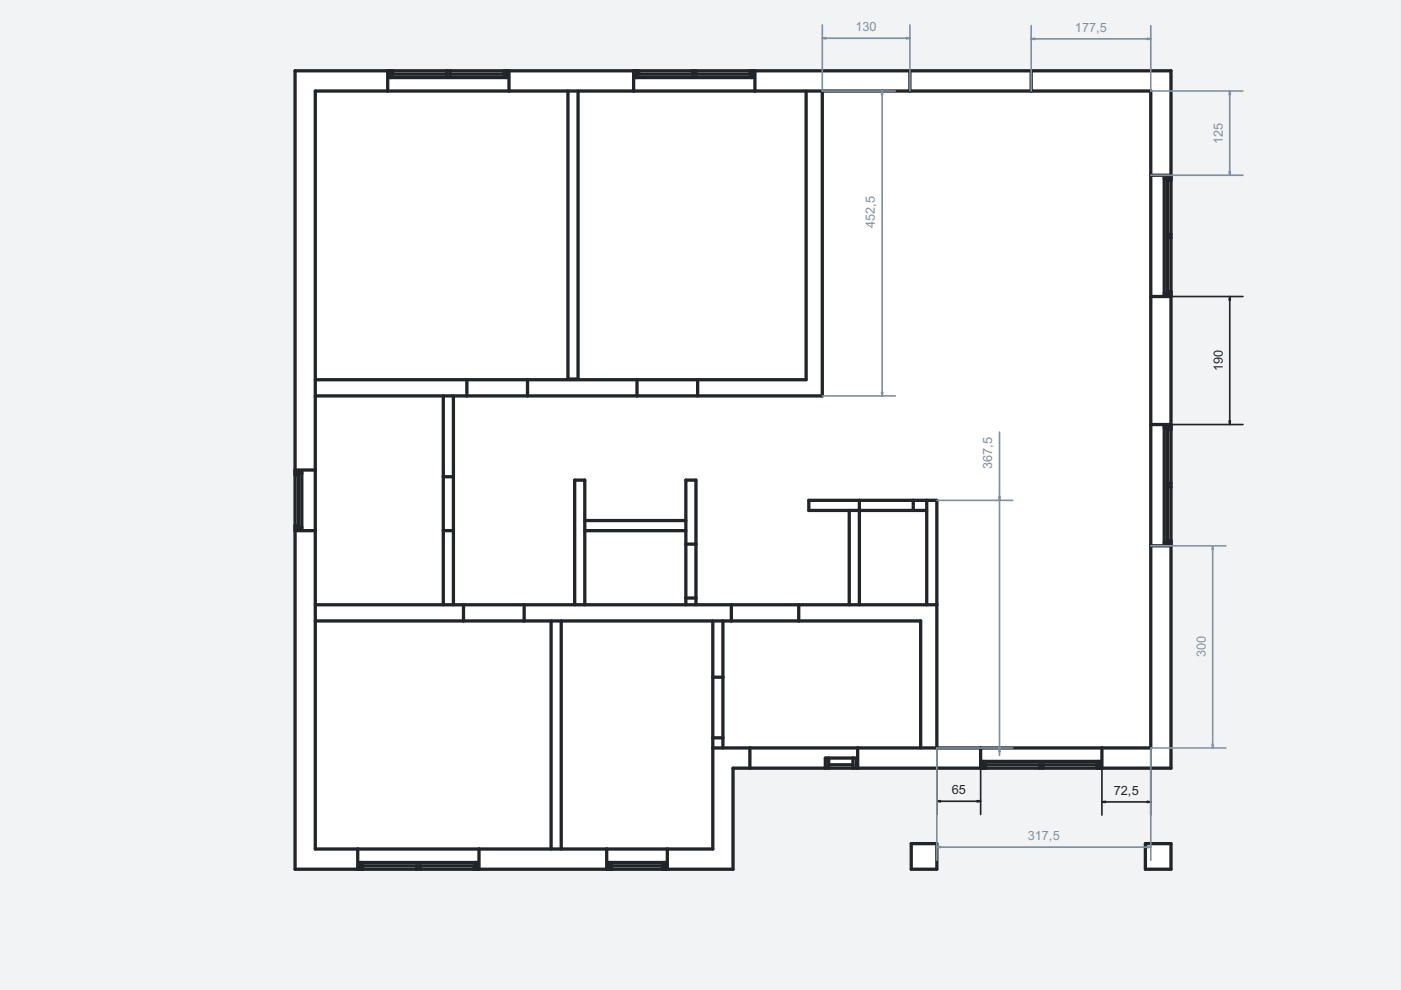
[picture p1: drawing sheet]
<svg xmlns="http://www.w3.org/2000/svg" width="297mm" height="210mm" viewBox="0 0 297 210" stroke-linecap="round" stroke-linejoin="round" font-family="sans-serif">
<defs><g id="words">
<g font-size="2.7" fill="#8190a0">
<text x="181.4" y="6.7">130</text>
<text x="227.9" y="6.7">177,5</text>
<text x="259.3" y="30.5" transform="rotate(-90 259.3 30.5)">125</text>
<text x="185.5" y="48.3" transform="rotate(-90 185.5 48.3)">452,5</text>
<text x="217.9" y="178.1">317,5</text>
</g>
<g font-size="2.7" fill="#212529">
<text x="259.3" y="78.7" transform="rotate(-90 259.3 78.7)">190</text>
<text x="201.8" y="168.4">65</text>
<text x="236.2" y="168.5">72,5</text>
</g>
<text font-size="2.7" fill="#7f8f9e" x="210.4" y="99.4" transform="rotate(-90 210.4 99.4)">367,5</text>
<text font-size="2.7" fill="#8596a6" x="255.7" y="139.4" transform="rotate(-90 255.7 139.4)">300</text>
</g></defs>
<path d="M0 0h297v210h-297z" fill-rule="evenodd" fill="#f1f3f5"/>
<path d="M0 0h297v210h-297zM0 0v210h297v-210z" fill="#000"/>
<g fill="#fff">
<path d="M62.6 15h185.7v147.9h-92.9v21.4h-92.8z" fill-rule="evenodd"/>
<path d="M96.1 83.9h78.2v-64.6h69.7v139.3h-45.4v-52.5h-27.1v2.1h8.6v20h-32.5v-26.4h-2.2v8.6h-21.4v-8.6h-2.2v26.4h-25.7z" fill-rule="evenodd"/>
<path d="M66.8 19.3h53.6v61.1h2.2v-61.1h48.3v61.2h-104.1z" fill-rule="evenodd"/>
<path d="M66.8 131.7h50v48.3h-50z" fill-rule="evenodd"/>
<path d="M119 131.7h32.1v48.3h-32.1z" fill-rule="evenodd"/>
<path d="M66.8 83.9h27.2v44.3h-27.2z" fill-rule="evenodd"/>
<path d="M153.3 131.7h41.9v26.9h-41.9z" fill-rule="evenodd"/>
<path d="M62.6 15h19.6v4.3h-15.4v80.4h-4.2z" fill-rule="evenodd"/>
<path d="M62.6 112.5h4.2v67.5h9v4.3h-13.2z" fill-rule="evenodd"/>
<path d="M124 112.5h21.4v15.7h-21.4z" fill-rule="evenodd"/>
<path d="M170.9 19.3h3.4v64.6h-26.4v-3.4h23z" fill-rule="evenodd"/>
<path d="M182.2 108.2h14.3v20h-14.3z" fill-rule="evenodd"/>
<path d="M244 115.7h4.3v47.2h-14.7v-4.3h10.4z" fill-rule="evenodd"/>
<path d="M218.6 15h29.7v22.2h-4.3v-17.9h-25.4z" fill-rule="evenodd"/>
<path d="M169.3 128.2h29.3v30.4h-3.4v-26.9h-25.9z" fill-rule="evenodd"/>
<path d="M151.1 158.6h7.9v4.3h-3.6v21.4h-13.9v-4.3h9.6z" fill-rule="evenodd"/>
<path d="M111.1 128.2h44v3.5h-44z" fill-rule="evenodd"/>
<path d="M160.1 15h32.8v4.3h-32.8z" fill-rule="evenodd"/>
<path d="M120.4 19.3h2.2v61.1h-2.2z" fill-rule="evenodd"/>
<path d="M244 62.9h4.3v27.1h-4.3z" fill-rule="evenodd"/>
<path d="M101.6 180h27v4.3h-27z" fill-rule="evenodd"/>
<path d="M107.9 15h26.4v4.3h-26.4z" fill-rule="evenodd"/>
<path d="M181.8 158.6h26.1v4.3h-26.1z" fill-rule="evenodd"/>
<path d="M66.8 80.5h32.2v3.4h-32.2z" fill-rule="evenodd"/>
<path d="M192.9 15h25.7v4.3h-25.7z" fill-rule="evenodd"/>
<path d="M66.8 128.2h31.5v3.5h-31.5z" fill-rule="evenodd"/>
<path d="M116.8 131.7h2.2v48.3h-2.2z" fill-rule="evenodd"/>
<path d="M159 158.6h22.8v4.3h-.2v-2.2h-6.6v2.2h-16z" fill-rule="evenodd"/>
<path d="M111.8 80.5h23.3v3.4h-23.3z" fill-rule="evenodd"/>
<path d="M244 37.2h4.3v.3h-1.5v25h1.5v.4h-4.3z" fill-rule="evenodd"/>
<path d="M75.8 180h25.8v4.3h-.4v-1.4h-25v1.4h-.4z" fill-rule="evenodd"/>
<path d="M82.2 15h.4v1.4h25v-1.4h.3v4.3h-25.7z" fill-rule="evenodd"/>
<path d="M244 90h4.3v.4h-1.5v25h1.5v.3h-4.3z" fill-rule="evenodd"/>
<path d="M134.3 15h.4v1.4h25v-1.4h.4v4.3h-25.8z" fill-rule="evenodd"/>
<path d="M207.9 158.6h25.7v4.3h-.3v-1.5h-25v1.5h-.4z" fill-rule="evenodd"/>
<path d="M121.8 101.8h2.2v26.4h-2.2z" fill-rule="evenodd"/>
<path d="M155.1 128.2h14.2v3.5h-14.2z" fill-rule="evenodd"/>
<path d="M196.5 106.1h2.1v22.1h-2.1z" fill-rule="evenodd"/>
<path d="M124 110.4h21.4v2.1h-21.4z" fill-rule="evenodd"/>
<path d="M99 80.5h12.8v3.4h-12.8z" fill-rule="evenodd"/>
<path d="M135.1 80.5h12.8v3.4h-12.8z" fill-rule="evenodd"/>
<path d="M98.3 128.2h12.8v3.5h-12.8z" fill-rule="evenodd"/>
<path d="M180.1 108.2h2.1v20h-2.1z" fill-rule="evenodd"/>
<path d="M128.6 180h12.9v4.3h-.4v-1.4h-12.1v1.4h-.4z" fill-rule="evenodd"/>
<path d="M62.6 99.7h4.2v12.8h-4.2v-.3h1.4v-12.2h-1.4z" fill-rule="evenodd"/>
<path d="M94 83.9h2.1v17.2h-2.1z" fill-rule="evenodd"/>
<path d="M94 112.5h2.1v15.7h-2.1z" fill-rule="evenodd"/>
<path d="M193.2 178.9h5.4v5.4h-5.4z" fill-rule="evenodd"/>
<path d="M242.8 178.9h5.5v5.4h-5.5z" fill-rule="evenodd"/>
<path d="M145.4 101.8h2.2v13.6h-2.2z" fill-rule="evenodd"/>
<path d="M151.1 143.6h2.2v12.8h-2.2z" fill-rule="evenodd"/>
<path d="M151.1 131.7h2.2v11.9h-2.2z" fill-rule="evenodd"/>
<path d="M182.2 106.1h11.4v2.1h-11.4z" fill-rule="evenodd"/>
<path d="M145.4 115.4h2.2v11.4h-2.2z" fill-rule="evenodd"/>
<path d="M94 101.1h2.1v11.4h-2.1z" fill-rule="evenodd"/>
<path d="M171.5 106.1h10.7v2.1h-10.7z" fill-rule="evenodd"/>
<path d="M246.8 37.9h.8v24.3h-.8z" fill-rule="evenodd"/>
<path d="M246.8 90.7h.8v24.3h-.8z" fill-rule="evenodd"/>
<path d="M135.1 15.7h24.2v.7h-24.2z" fill-rule="evenodd"/>
<path d="M82.9 15.7h24.3v.7h-24.3z" fill-rule="evenodd"/>
<path d="M76.6 182.9h24.2v.7h-24.2z" fill-rule="evenodd"/>
<path d="M208.6 161.4h24.3v.8h-24.3z" fill-rule="evenodd"/>
<path d="M63.3 100.4h.7v11.4h-.7z" fill-rule="evenodd"/>
<path d="M129.3 182.9h11.5v.7h-11.5z" fill-rule="evenodd"/>
<path d="M209 162.2h11.4v.7h-11.4z" fill-rule="evenodd"/>
<path d="M89.1 183.6h11.4v.7h-11.4z" fill-rule="evenodd"/>
<path d="M95.4 15h11.4v.7h-11.4z" fill-rule="evenodd"/>
<path d="M247.6 91.1h.7v11.4h-.7z" fill-rule="evenodd"/>
<path d="M135.4 15h11.4v.7h-11.4z" fill-rule="evenodd"/>
<path d="M221.1 162.2h11.5v.7h-11.5z" fill-rule="evenodd"/>
<path d="M76.9 183.6h11.4v.7h-11.4z" fill-rule="evenodd"/>
<path d="M83.3 15h11.4v.7h-11.4z" fill-rule="evenodd"/>
<path d="M247.6 50.4h.7v11.4h-.7z" fill-rule="evenodd"/>
<path d="M247.6 103.2h.7v11.5h-.7z" fill-rule="evenodd"/>
<path d="M147.6 15h11.4v.7h-11.4z" fill-rule="evenodd"/>
<path d="M247.6 38.2h.7v11.5h-.7z" fill-rule="evenodd"/>
<path d="M62.6 100.7h.7v10.7h-.7z" fill-rule="evenodd"/>
<path d="M129.7 183.6h10.7v.7h-10.7z" fill-rule="evenodd"/>
<path d="M175.7 160.7h5.1v1.5h-5.1z" fill-rule="evenodd"/>
<path d="M193.6 106.1h2.9v2.1h-2.9z" fill-rule="evenodd"/>
<path d="M151.1 156.4h2.2v2.2h-2.2z" fill-rule="evenodd"/>
<path d="M175.7 162.2h5.1v.7h-5.1z" fill-rule="evenodd"/>
<path d="M145.4 126.8h2.2v1.4h-2.2z" fill-rule="evenodd"/>
<path d="M175 160.7h.7v2.2h-.7z" fill-rule="evenodd"/>
<path d="M180.8 160.7h.8v2.2h-.8z" fill-rule="evenodd"/>
<path d="M246.8 37.5h1.5v.4h-1.5z" fill-rule="evenodd"/>
<path d="M76.2 182.9h.4v1.4h-.4z" fill-rule="evenodd"/>
<path d="M247.6 49.7h.7v.7h-.7z" fill-rule="evenodd"/>
<path d="M246.8 115h1.5v.4h-1.5z" fill-rule="evenodd"/>
<path d="M134.7 15h.4v1.4h-.4z" fill-rule="evenodd"/>
<path d="M129 182.9h.3v1.4h-.3z" fill-rule="evenodd"/>
<path d="M246.8 62.2h1.5v.3h-1.5z" fill-rule="evenodd"/>
<path d="M246.8 90.4h1.5v.3h-1.5z" fill-rule="evenodd"/>
<path d="M140.8 182.9h.3v1.4h-.3z" fill-rule="evenodd"/>
<path d="M62.6 111.8h1.4v.4h-1.4z" fill-rule="evenodd"/>
<path d="M62.6 100h1.4v.4h-1.4z" fill-rule="evenodd"/>
<path d="M159.3 15h.4v1.4h-.4z" fill-rule="evenodd"/>
<path d="M107.2 15h.4v1.4h-.4z" fill-rule="evenodd"/>
<path d="M146.8 15h.8v.7h-.8z" fill-rule="evenodd"/>
<path d="M247.6 102.5h.7v.7h-.7z" fill-rule="evenodd"/>
<path d="M100.8 182.9h.4v1.4h-.4z" fill-rule="evenodd"/>
<path d="M94.7 15h.7v.7h-.7z" fill-rule="evenodd"/>
<path d="M88.3 183.6h.8v.7h-.8z" fill-rule="evenodd"/>
<path d="M82.6 15h.3v1.4h-.3z" fill-rule="evenodd"/>
<path d="M220.4 162.2h.7v.7h-.7z" fill-rule="evenodd"/>
<path d="M232.9 161.4h.4v1.5h-.4z" fill-rule="evenodd"/>
<path d="M208.3 161.4h.3v1.5h-.3z" fill-rule="evenodd"/>
<path d="M232.6 162.2h.3v.7h-.3z" fill-rule="evenodd"/>
<path d="M82.9 15h.4v.7h-.4z" fill-rule="evenodd"/>
<path d="M106.8 15h.4v.7h-.4z" fill-rule="evenodd"/>
<path d="M159 15h.3v.7h-.3z" fill-rule="evenodd"/>
<path d="M62.6 100.4h.7v.3h-.7z" fill-rule="evenodd"/>
<path d="M247.6 114.7h.7v.3h-.7z" fill-rule="evenodd"/>
<path d="M76.6 183.6h.3v.7h-.3z" fill-rule="evenodd"/>
<path d="M140.4 183.6h.4v.7h-.4z" fill-rule="evenodd"/>
<path d="M247.6 61.8h.7v.4h-.7z" fill-rule="evenodd"/>
<path d="M208.6 162.2h.4v.7h-.4z" fill-rule="evenodd"/>
<path d="M247.6 90.7h.7v.4h-.7z" fill-rule="evenodd"/>
<path d="M135.1 15h.3v.7h-.3z" fill-rule="evenodd"/>
<path d="M62.6 111.4h.7v.4h-.7z" fill-rule="evenodd"/>
<path d="M247.6 37.9h.7v.3h-.7z" fill-rule="evenodd"/>
<path d="M129.3 183.6h.4v.7h-.4z" fill-rule="evenodd"/>
<path d="M100.5 183.6h.3v.7h-.3z" fill-rule="evenodd"/>
<path d="M208.3 162.9h.3z" fill-rule="evenodd"/>
<path d="M232.9 162.9h.4z" fill-rule="evenodd"/>
</g>
<g fill="none" stroke="#212529" stroke-width=".7">
<path d="M62.6 15h185.7v147.9h-92.9v21.4h-92.8zM82.2 15v4.3M82.6 15v1.4h25v-1.4M82.9 15.7h24.3M82.9 15v1.4M83.3 15v.7M94.7 15v.7M95.4 15v.7M106.8 15v.7M107.2 15v1.4M107.9 15v4.3M120.4 19.3v61.1h2.2v-61.1"/>
<path d="M134.3 15v4.3M134.7 15v1.4h25v-1.4M135.1 15v1.4M135.1 15.7h24.2M135.4 15v.7M146.8 15v.7M147.6 15v.7M159 15v.7M159.3 15v1.4M160.1 15v4.3M170.9 19.3v61.2h-104.1M174.3 19.3v64.6h-107.5"/>
<path d="M192.9 15v4.3M218.6 15v4.3M244 37.2h4.3M246.8 37.9h1.5M247.6 37.9v24.3M247.6 38.2h.7M248.3 37.5h-1.5v25h1.5M247.6 50.4h.7M247.6 49.7h.7M244 62.9h4.3M246.8 62.2h1.5M247.6 61.8h.7"/>
<path d="M62.6 99.7h4.2M94 83.9v44.3M96.1 83.9v44.3M99 80.5v3.4M111.8 80.5v3.4M135.1 80.5v3.4M147.9 80.5v3.4M244 90h4.3M246.8 90.7h1.5M247.6 90.7v24.3M247.6 91.1h.7M248.3 90.4h-1.5v25h1.5"/>
<path d="M62.6 112.5h4.2M62.6 100h1.4v12.2h-1.4M62.6 100.4h1.4M62.6 111.8h1.4M62.6 100.7h.7M62.6 111.4h.7M63.3 100.4v11.4M94 112.5h2.1M94 101.1h2.1M124 112.5h21.4M124 110.4h21.4M145.4 115.4h2.2"/>
<path d="M180.1 108.2v20M182.2 106.1v22.1M193.6 106.1v2.1M196.5 108.2h-25v-2.1h27.1v52.5M196.5 106.1v22.1M244 115.7h4.3M246.8 115h1.5M247.6 114.7h.7M247.6 103.2h.7M247.6 102.5h.7M66.8 128.2h131.8M66.8 131.7h128.4v26.9"/>
<path d="M98.3 128.2v3.5M111.1 128.2v3.5M116.8 131.7v48.3M119 131.7v48.3M121.8 128.2v-26.4h2.2v26.4M145.4 128.2v-26.4h2.2v26.4M145.4 126.8h2.2M151.1 131.7v48.3h-84.3v-160.7h177.2v139.3h-92.9M153.3 131.7v26.9M155.1 128.2v3.5M169.3 128.2v3.5M151.1 143.6h2.2"/>
<path d="M151.1 156.4h2.2M159 158.6v4.3M181.8 158.6v4.3M207.9 158.6v4.3M233.6 158.6v4.3M175 162.9v-2.2h6.6v2.2M175.7 162.2h5.1M175.7 160.7v2.2M180.8 160.7v2.2M193.2 178.9h5.4v5.4h-5.4zM208.3 162.9h.3M208.3 162.9v-1.5h25v1.5"/>
<path d="M208.6 161.4v1.5M208.6 162.2h24.3M209 162.2v.7M220.4 162.2v.7M221.1 162.2v.7M232.6 162.2v.7M232.9 162.9h.4M232.9 161.4v1.5M242.8 178.9h5.5v5.4h-5.5zM75.8 180v4.3M76.2 184.3v-1.4h25v1.4M76.6 182.9v1.4"/>
<path d="M76.6 183.6h24.2M76.9 183.6v.7M88.3 183.6v.7M89.1 183.6v.7M100.5 183.6v.7M100.8 182.9v1.4M101.6 180v4.3M128.6 180v4.3M129 184.3v-1.4h12.1v1.4M129.3 183.6h11.5M129.3 182.9v1.4M129.7 183.6v.7"/>
<path d="M140.4 183.6v.7M140.8 182.9v1.4M141.5 180v4.3"/>
</g>
<path d="M244 62.9h19.5M260.7 62.9v27.1M244 90h19.5M198.6 158.6v14.1M207.9 158.6v14.1M233.6 158.6v14.2M244 158.6v14.2M198.6 169.9h9.3M233.6 170h10.4" fill="none" stroke="#212529" stroke-width=".35"/>
<g fill="#212529" stroke="#212529" stroke-width=".35">
<path d="M207.1 169.8l.8 .1-.8 .1z"/>
<path d="M198.6 169.9l.8-.1v.2z"/>
<path d="M243.2 169.9l.8 .1-.8 .2z"/>
<path d="M233.6 170l.8-.1v.3z"/>
<path d="M260.7 62.9l.2 .8h-.3z"/>
<path d="M260.6 89.2h.3l-.2 .8z"/>
</g>
<path d="M244 115.7h15.9M257.1 115.7v42.9M244 158.6h15.9" fill="none" stroke="#8596a6" stroke-width=".35"/>
<g fill="#8596a6" stroke="#8596a6" stroke-width=".35">
<path d="M257.1 115.7l.1 .8h-.2z"/>
<path d="M257 157.8h.2l-.1 .8z"/>
</g>
<path d="M211.9 91.6v68.6M198.6 106.1h16.1M198.6 158.6h16.1" fill="none" stroke="#7f8f9e" stroke-width=".35"/>
<g fill="#7f8f9e" stroke="#7f8f9e" stroke-width=".35">
<path d="M211.8 105.3h.2l-.1 .8z"/>
<path d="M211.9 158.6l.1 .8h-.2z"/>
</g>
<g fill="none" stroke="#8190a0" stroke-width=".35">
<path d="M174.3 5.3v14h15.5M174.3 8.1h18.6M187 19.3v64.6M192.9 5.3v14M218.6 8.2h25.4M218.6 5.4v13.9M244 5.4v13.9h19.5M260.7 19.3v17.9M244 37.2h19.5M174.3 83.9h15.5M198.6 158.6v23.8M244 158.6v23.8"/>
<path d="M198.6 179.6h45.4"/>
</g>
<g fill="#8190a0" stroke="#8190a0" stroke-width=".35">
<path d="M260.7 19.3l.2 .8h-.3z"/>
<path d="M260.6 36.4h.3l-.2 .8z"/>
<path d="M218.6 8.2l.8-.1v.3z"/>
<path d="M243.2 8.1l.8 .1-.8 .2z"/>
<path d="M192.1 8l.8 .1-.8 .1z"/>
<path d="M174.3 8.1l.8-.1v.2z"/>
<path d="M243.2 179.5l.8 .1-.8 .1z"/>
<path d="M198.6 179.6l.8-.1v.2z"/>
<path d="M186.9 83.1h.3l-.2 .8z"/>
<path d="M187 19.3l.2 .8h-.3z"/>
</g>
<use href="#words"/>
</svg>
